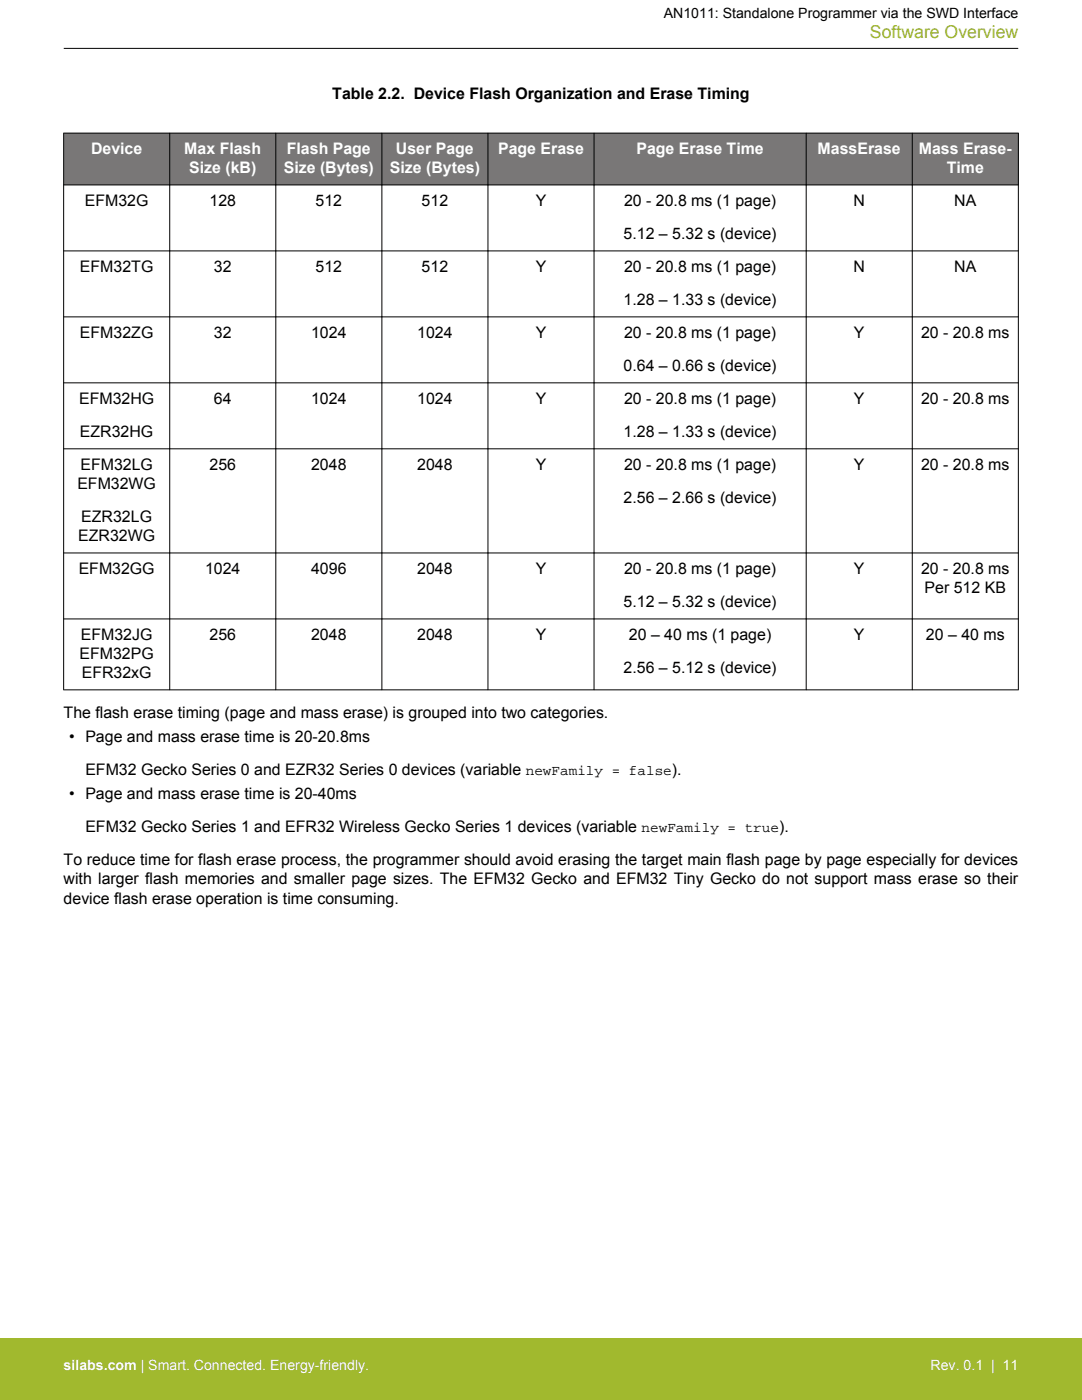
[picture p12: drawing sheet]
<svg xmlns="http://www.w3.org/2000/svg" width="216mm" height="279mm" viewBox="0 0 216 279" stroke-linecap="round" stroke-linejoin="round" font-family="sans-serif">
<defs><g id="words">
<text font-size="3.5" fill="#a1b92e" x="173.6" y="7.5">Software Overview</text>
<g font-size="3.2">
<text x="66.3" y="19.8">Table 2.2. Device Flash Organization and Erase Timing</text>
<text x="16.9" y="41.1">EFM32G</text>
<text x="41.8" y="41.1">128</text>
<text x="63" y="41.1">512</text>
<text x="84.1" y="41.1">512</text>
<text x="106.9" y="41.1">Y</text>
<text x="124.5" y="41.1">20 - 20.8 ms (1 page)</text>
<text x="170.3" y="41.1">N</text>
<text x="190.4" y="41.1">NA</text>
<text x="124.4" y="47.7">5.12 – 5.32 s (device)</text>
<text x="16" y="54.3">EFM32TG</text>
<text x="42.7" y="54.3">32</text>
<text x="63" y="54.3">512</text>
<text x="84.1" y="54.3">512</text>
<text x="106.9" y="54.3">Y</text>
<text x="124.5" y="54.3">20 - 20.8 ms (1 page)</text>
<text x="170.3" y="54.3">N</text>
<text x="190.4" y="54.3">NA</text>
<text x="124.4" y="60.9">1.28 – 1.33 s (device)</text>
<text x="16" y="67.4">EFM32ZG</text>
<text x="42.7" y="67.4">32</text>
<text x="62.1" y="67.4">1024</text>
<text x="83.3" y="67.4">1024</text>
<text x="106.9" y="67.4">Y</text>
<text x="124.5" y="67.4">20 - 20.8 ms (1 page)</text>
<text x="170.4" y="67.4">Y</text>
<text x="183.8" y="67.4">20 - 20.8 ms</text>
<text x="124.4" y="74.1">0.64 – 0.66 s (device)</text>
<text x="15.8" y="80.6">EFM32HG</text>
<text x="42.7" y="80.6">64</text>
<text x="62.1" y="80.6">1024</text>
<text x="83.3" y="80.6">1024</text>
<text x="106.9" y="80.6">Y</text>
<text x="124.5" y="80.6">20 - 20.8 ms (1 page)</text>
<text x="170.4" y="80.6">Y</text>
<text x="183.8" y="80.6">20 - 20.8 ms</text>
<text x="16" y="87.2">EZR32HG</text>
<text x="124.4" y="87.2">1.28 – 1.33 s (device)</text>
<text x="16" y="93.8">EFM32LG</text>
<text x="41.8" y="93.8">256</text>
<text x="62.1" y="93.8">2048</text>
<text x="83.3" y="93.8">2048</text>
<text x="106.9" y="93.8">Y</text>
<text x="124.5" y="93.8">20 - 20.8 ms (1 page)</text>
<text x="170.4" y="93.8">Y</text>
<text x="183.8" y="93.8">20 - 20.8 ms</text>
<text x="15.4" y="97.6">EFM32WG</text>
<text x="124.4" y="100.4">2.56 – 2.66 s (device)</text>
<text x="16.2" y="104.2">EZR32LG</text>
<text x="15.6" y="108">EZR32WG</text>
<text x="15.7" y="114.5">EFM32GG</text>
<text x="40.9" y="114.5">1024</text>
<text x="62.1" y="114.5">4096</text>
<text x="83.3" y="114.5">2048</text>
<text x="106.9" y="114.5">Y</text>
<text x="124.5" y="114.5">20 - 20.8 ms (1 page)</text>
<text x="170.4" y="114.5">Y</text>
<text x="183.8" y="114.5">20 - 20.8 ms</text>
<text x="184.5" y="118.3">Per 512 KB</text>
<text x="124.4" y="121.2">5.12 – 5.32 s (device)</text>
<text x="15.9" y="131.5">EFM32PG</text>
<text x="16.1" y="127.7">EFM32JG</text>
<text x="41.8" y="127.7">256</text>
<text x="62.1" y="127.7">2048</text>
<text x="83.3" y="127.7">2048</text>
<text x="106.9" y="127.7">Y</text>
<text x="125.5" y="127.7">20 – 40 ms (1 page)</text>
<text x="170.4" y="127.7">Y</text>
<text x="184.8" y="127.7">20 – 40 ms</text>
<text x="16.3" y="135.3">EFR32xG</text>
<text x="124.4" y="134.3">2.56 – 5.12 s (device)</text>
<text x="12.7" y="143.3">The flash erase timing (page and mass erase) is grouped into two categories.</text>
<text x="13.8" y="148.1">• Page and mass erase time is 20-20.8ms</text>
<text x="17" y="154.7">EFM32 Gecko Series 0 and EZR32 Series 0 devices (variable newFamily = false).</text>
<text x="13.8" y="159.4">• Page and mass erase time is 20-40ms</text>
<text x="17" y="166.1">EFM32 Gecko Series 1 and EFR32 Wireless Gecko Series 1 devices (variable newFamily = true).</text>
<text x="12.7" y="172.7">To reduce time for flash erase process, the programmer should avoid erasing the target main flash page by page especially for devices</text>
<text x="12.7" y="176.5">with larger flash memories and smaller page sizes. The EFM32 Gecko and EFM32 Tiny Gecko do not support mass erase so their</text>
<text x="12.7" y="180.3">device flash erase operation is time consuming.</text>
</g>
<g font-size="3.2" fill="#fff">
<text x="18.2" y="30.7">Device</text>
<text x="36.8" y="30.7">Max Flash</text>
<text x="37.7" y="34.6">Size (kB)</text>
<text x="56.6" y="34.6">Size (Bytes)</text>
<text x="57.2" y="30.7">Flash Page</text>
<text x="77.8" y="34.6">Size (Bytes)</text>
<text x="79" y="30.7">User Page</text>
<text x="99.4" y="30.7">Page Erase</text>
<text x="127" y="30.7">Page Erase Time</text>
<text x="163.2" y="30.7">MassErase</text>
<text x="183.4" y="30.7">Mass Erase-</text>
<text x="188.9" y="34.6">Time</text>
</g>
<text font-size="2.8" x="132.5" y="3.5">AN1011: Standalone Programmer via the SWD Interface</text>
<g font-size="2.8" fill="#fff">
<text x="12.7" y="273.4">silabs.com | Smart. Connected. Energy-friendly.</text>
<text x="185.7" y="273.4">Rev. 0.1 | 11</text>
</g>
</g></defs>
<g fill="#797777">
<path d="M12.7 26.6h190.5v10.3h-190.5z" fill-rule="evenodd"/>
<path d="M12.7 26.6h190.5v10.3h-190.5z" fill-rule="evenodd"/>
</g>
<g fill="none" stroke="#000" stroke-width=".2">
<path d="M12.7 9.7h190.5M12.7 26.6h190.5M12.7 36.9h190.5M12.7 26.5v111.2M33.9 26.5v111.2M55 26.5v111.2M76.2 26.5v111.2M97.4 26.5v111.2M118.5 26.5v111.2M160.9 26.5v111.2M182 26.5v111.2M203.2 26.5v111.2"/>
<path d="M12.7 50.1h190.5M12.7 63.2h190.5M12.7 76.4h190.5M12.7 89.6h190.5M12.7 110.4h190.5M12.7 123.5h190.5M12.7 137.7h190.5"/>
</g>
<path d="M0 267h215.9v12.4h-215.9z" fill="#a1b92e"/>
<use href="#words"/>
</svg>
